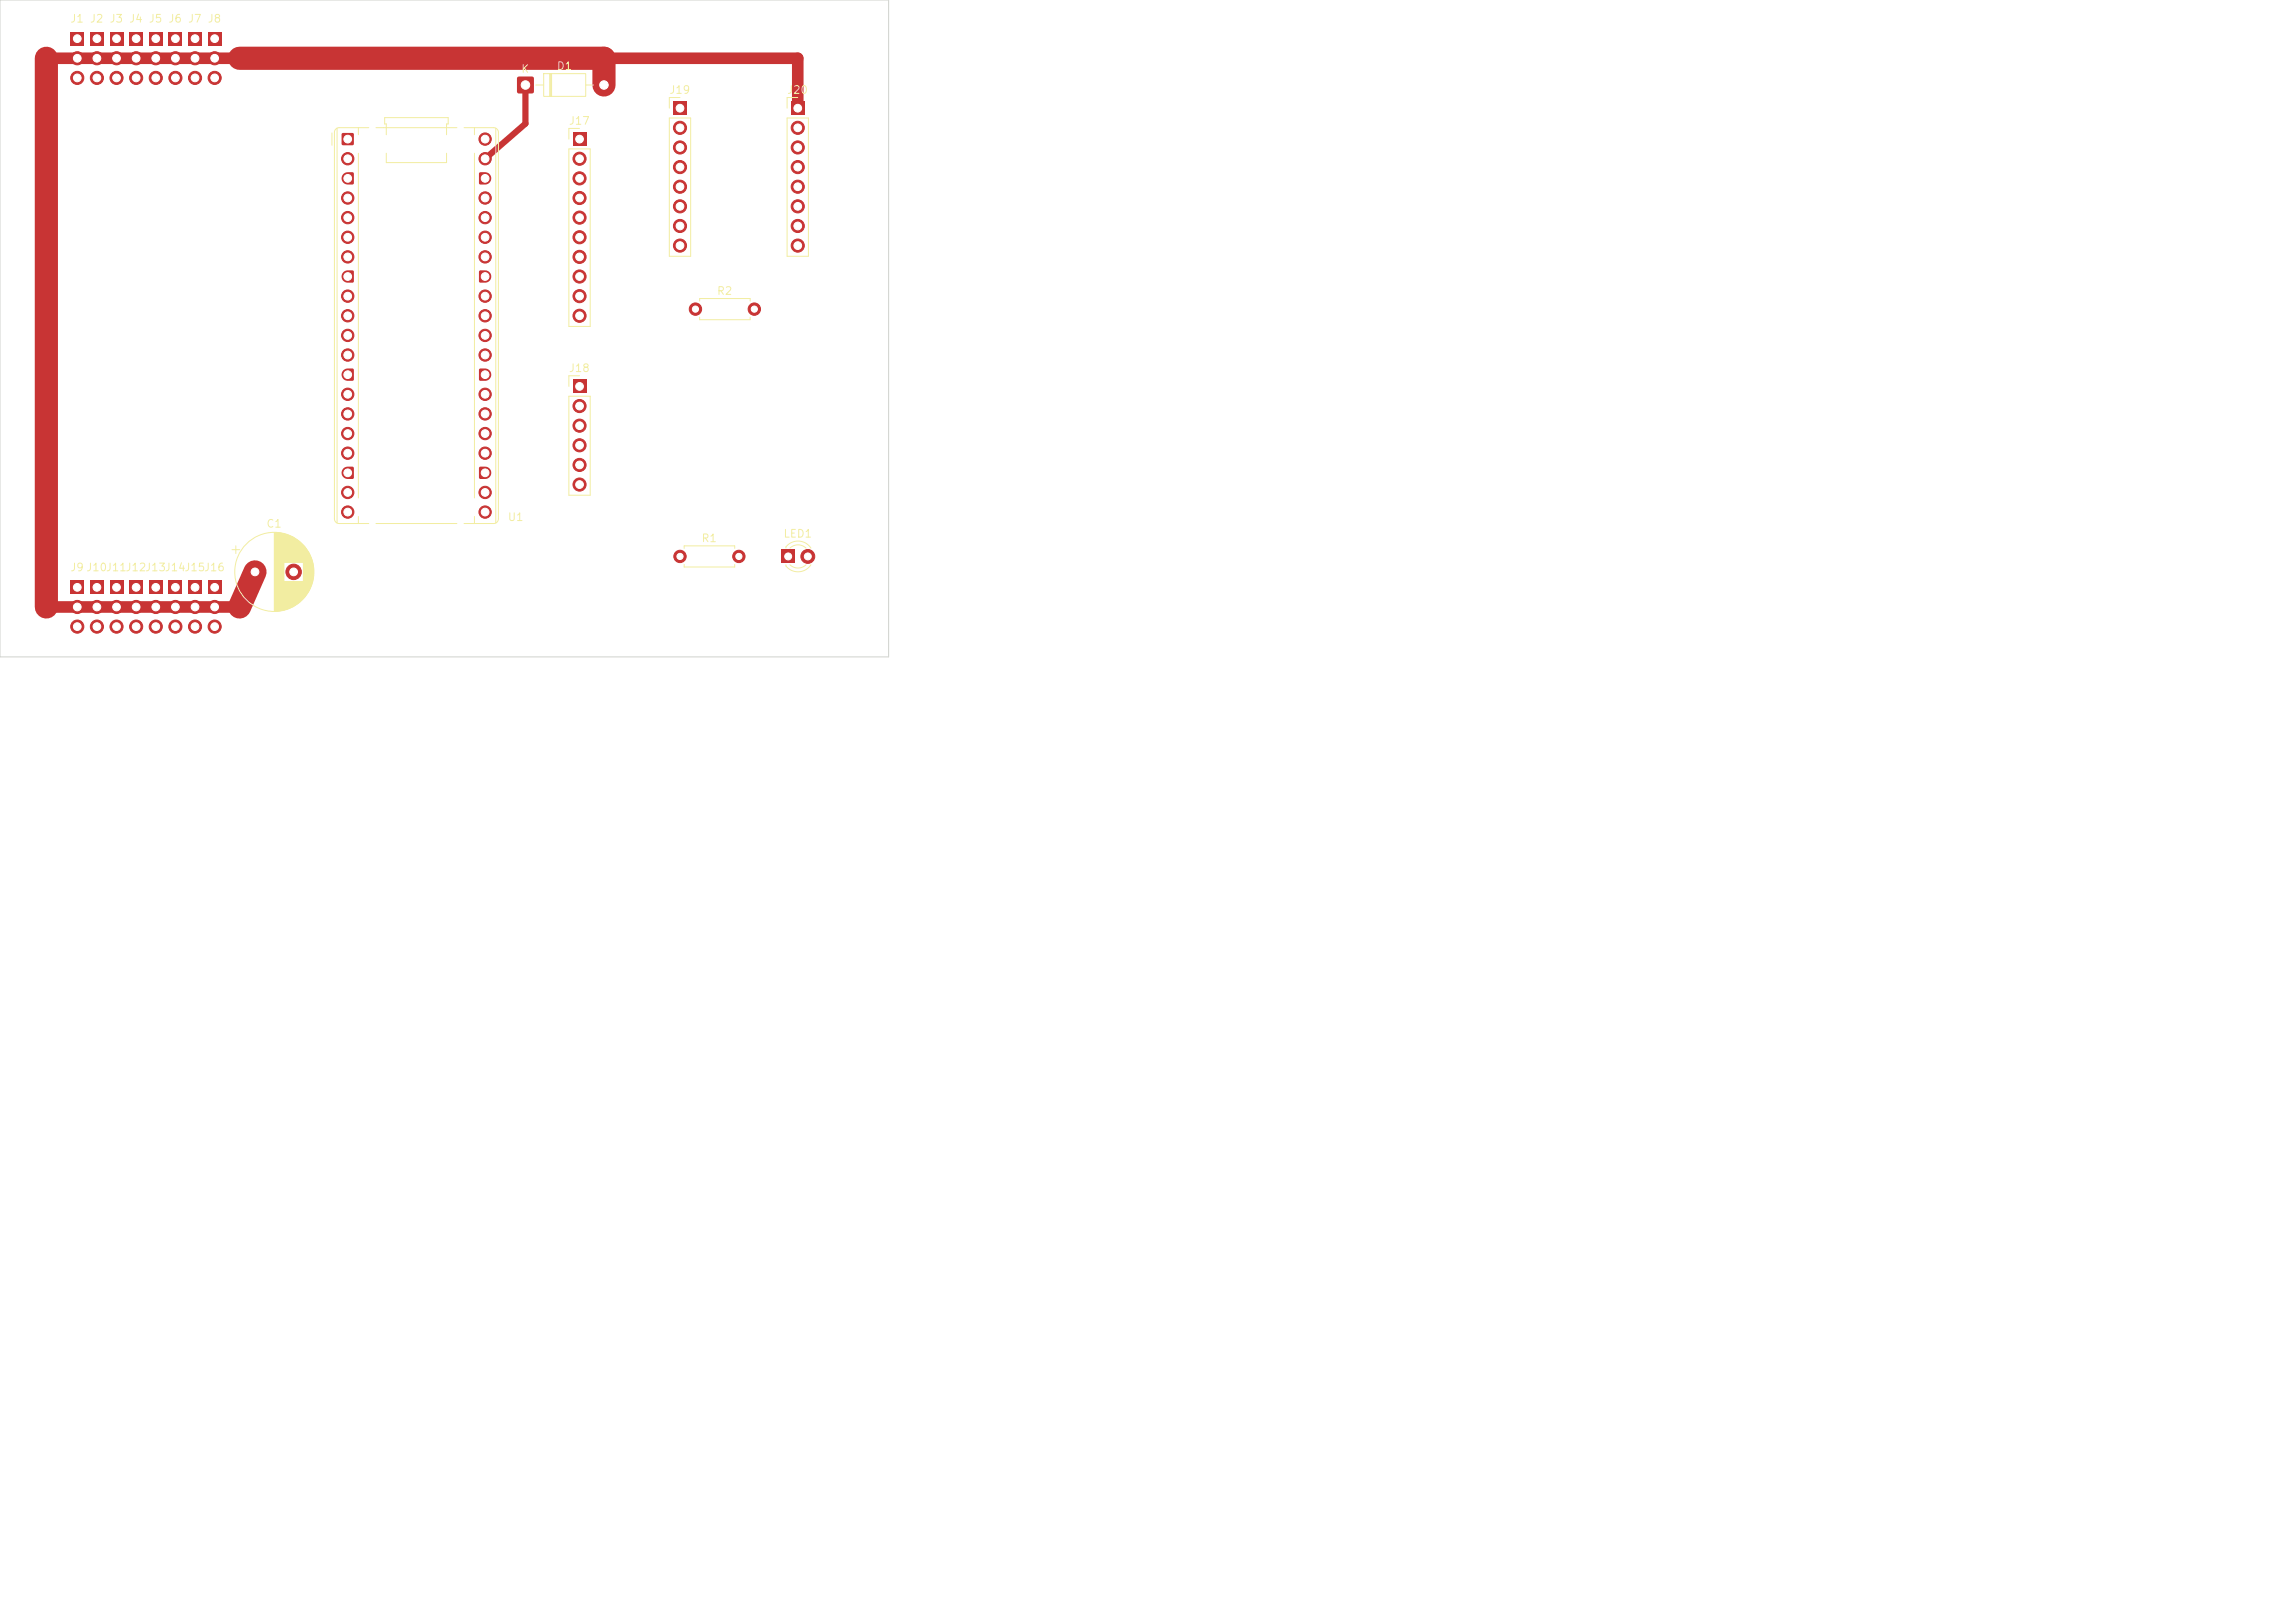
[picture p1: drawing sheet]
<svg xmlns="http://www.w3.org/2000/svg" width="297mm" height="210mm" viewBox="0 0 297 210" stroke-linecap="round" stroke-linejoin="round" font-family="sans-serif">
<defs><g id="words">
<g font-size="1" fill="#f2eda1">
<text x="9" y="3.2">J1 J2 J3 J4 J5 J6 J7 J8</text>
<text x="67.4" y="9.7">K</text>
<text x="72" y="9.3">D1</text>
<text x="73.5" y="16.4">J17</text>
<text x="86.5" y="12.4">J19</text>
<text x="101.8" y="12.4">J20</text>
<text x="92.7" y="38.4">R2</text>
<text x="73.5" y="48.4">J18</text>
<text x="34.4" y="68.5">C1</text>
<text x="65.6" y="67.7">U1</text>
<text x="90.7" y="70.4">R1</text>
<text x="101.3" y="69.8">LED1</text>
<text x="9" y="74.2">J9 J10J11J12J13J14J15J16</text>
</g>
</g></defs>
<path d="M67 10l.1-.1h1.7l.2 .1 .1 .2v1.7l-.1 .1-.2 .1h-1.7l-.1-.1-.1-.1v-1.7z" fill="#c83434"/>
<circle cx="78.2" cy="11" r="1.1" fill="#c83434" stroke="#c83434" stroke-width=".13"/>
<path d="M14.2 75.2h1.7v1.7h-1.7z" fill="#c83434"/>
<g fill="#c83434" stroke="#c83434" stroke-width=".13">
<circle cx="15.1" cy="78.5" r=".85"/>
<circle cx="15.1" cy="81.1" r=".85"/>
</g>
<path d="M32.1 73.1l.1-.1h1.5l.2 .1 .1 .2v1.5l-.1 .1-.2 .1h-1.5l-.1-.1-.1-.1v-1.5z" fill="#c83434"/>
<circle cx="38" cy="74" r="1" fill="#c83434" stroke="#c83434" stroke-width=".13"/>
<path d="M19.3 4.2h1.7v1.7h-1.7z" fill="#c83434"/>
<g fill="#c83434" stroke="#c83434" stroke-width=".13">
<circle cx="20.2" cy="7.5" r=".85"/>
<circle cx="20.2" cy="10.1" r=".85"/>
<circle cx="90" cy="40" r=".8"/>
<circle cx="97.6" cy="40" r=".8"/>
</g>
<path d="M26.9 75.2h1.7v1.7h-1.7z" fill="#c83434"/>
<g fill="#c83434" stroke="#c83434" stroke-width=".13">
<circle cx="27.8" cy="78.5" r=".85"/>
<circle cx="27.8" cy="81.1" r=".85"/>
</g>
<path d="M87.1 13.2h1.8v1.7h-1.8z" fill="#c83434"/>
<g fill="#c83434" stroke="#c83434" stroke-width=".13">
<circle cx="88" cy="16.5" r=".85"/>
<circle cx="88" cy="19.1" r=".85"/>
<circle cx="88" cy="21.6" r=".85"/>
<circle cx="88" cy="24.2" r=".85"/>
<circle cx="88" cy="26.7" r=".85"/>
<circle cx="88" cy="29.2" r=".85"/>
<circle cx="88" cy="31.8" r=".85"/>
</g>
<path d="M16.8 75.2h1.7v1.7h-1.7z" fill="#c83434"/>
<g fill="#c83434" stroke="#c83434" stroke-width=".13">
<circle cx="17.6" cy="78.5" r=".85"/>
<circle cx="17.6" cy="81.1" r=".85"/>
</g>
<path d="M44.3 17.3h1.4v1.4h-1.4z" fill="#c83434"/>
<circle cx="45" cy="20.5" r=".8" fill="#c83434" stroke="#c83434" stroke-width=".13"/>
<path d="M44.4 22.6l.5-.3h.7l.2 .1v1.4l-.2 .1h-.6a.8 .8 0 0 1-.7-.5 .8 .8 0 0 1 .1-.8z" fill="#c83434"/>
<g fill="#c83434" stroke="#c83434" stroke-width=".13">
<circle cx="45" cy="25.6" r=".8"/>
<circle cx="45" cy="28.2" r=".8"/>
<circle cx="45" cy="30.7" r=".8"/>
<circle cx="45" cy="33.2" r=".8"/>
</g>
<path d="M44.4 35.3l.5-.3h.7l.2 .1v1.4l-.2 .1h-.6a.8 .8 0 0 1-.7-.5 .8 .8 0 0 1 .1-.8z" fill="#c83434"/>
<g fill="#c83434" stroke="#c83434" stroke-width=".13">
<circle cx="45" cy="38.3" r=".8"/>
<circle cx="45" cy="40.9" r=".8"/>
<circle cx="45" cy="43.4" r=".8"/>
<circle cx="45" cy="45.9" r=".8"/>
</g>
<path d="M44.5 47.9l.5-.2h.6l.2 .1v1.4l-.2 .1h-.6a.8 .8 0 0 1-.8-.7v-.4z" fill="#c83434"/>
<g fill="#c83434" stroke="#c83434" stroke-width=".13">
<circle cx="45" cy="51" r=".8"/>
<circle cx="45" cy="53.6" r=".8"/>
<circle cx="45" cy="56.1" r=".8"/>
<circle cx="45" cy="58.6" r=".8"/>
</g>
<path d="M44.5 60.6l.5-.2h.6l.2 .1v1.4l-.2 .1h-.6a.8 .8 0 0 1-.8-.7v-.4z" fill="#c83434"/>
<g fill="#c83434" stroke="#c83434" stroke-width=".13">
<circle cx="45" cy="63.7" r=".8"/>
<circle cx="45" cy="66.3" r=".8"/>
<circle cx="62.8" cy="66.3" r=".8"/>
<circle cx="62.8" cy="63.7" r=".8"/>
</g>
<path d="M62.1 60.4h.7a.8 .8 0 0 1 .8 .7 .8 .8 0 0 1-.7 .9h-.8l-.1-.1v-1.3z" fill="#c83434"/>
<g fill="#c83434" stroke="#c83434" stroke-width=".13">
<circle cx="62.8" cy="58.6" r=".8"/>
<circle cx="62.8" cy="56.1" r=".8"/>
<circle cx="62.8" cy="53.6" r=".8"/>
<circle cx="62.8" cy="51" r=".8"/>
</g>
<path d="M62.1 47.7h.7a.8 .8 0 0 1 .8 .7 .8 .8 0 0 1-.7 .9h-.8l-.1-.1v-1.3z" fill="#c83434"/>
<g fill="#c83434" stroke="#c83434" stroke-width=".13">
<circle cx="62.8" cy="45.9" r=".8"/>
<circle cx="62.8" cy="43.4" r=".8"/>
<circle cx="62.8" cy="40.9" r=".8"/>
<circle cx="62.8" cy="38.3" r=".8"/>
</g>
<path d="M62.1 35h.7a.8 .8 0 0 1 .8 .8 .8 .8 0 0 1-.8 .8h-.7l-.1-.1v-1.3z" fill="#c83434"/>
<g fill="#c83434" stroke="#c83434" stroke-width=".13">
<circle cx="62.8" cy="33.2" r=".8"/>
<circle cx="62.8" cy="30.7" r=".8"/>
<circle cx="62.8" cy="28.2" r=".8"/>
<circle cx="62.8" cy="25.6" r=".8"/>
</g>
<path d="M62.1 22.3h.7a.8 .8 0 0 1 .8 .8 .8 .8 0 0 1-.8 .8h-.7l-.1-.1v-1.3z" fill="#c83434"/>
<g fill="#c83434" stroke="#c83434" stroke-width=".13">
<circle cx="62.8" cy="20.5" r=".8"/>
<circle cx="62.8" cy="18" r=".8"/>
</g>
<path d="M26.9 4.2h1.7v1.7h-1.7z" fill="#c83434"/>
<g fill="#c83434" stroke="#c83434" stroke-width=".13">
<circle cx="27.8" cy="7.5" r=".85"/>
<circle cx="27.8" cy="10.1" r=".85"/>
</g>
<path d="M19.3 75.2h1.7v1.7h-1.7z" fill="#c83434"/>
<g fill="#c83434" stroke="#c83434" stroke-width=".13">
<circle cx="20.2" cy="78.5" r=".85"/>
<circle cx="20.2" cy="81.1" r=".85"/>
</g>
<path d="M102.4 13.2h1.7v1.7h-1.7z" fill="#c83434"/>
<g fill="#c83434" stroke="#c83434" stroke-width=".13">
<circle cx="103.2" cy="16.5" r=".85"/>
<circle cx="103.2" cy="19.1" r=".85"/>
<circle cx="103.2" cy="21.6" r=".85"/>
<circle cx="103.2" cy="24.2" r=".85"/>
<circle cx="103.2" cy="26.7" r=".85"/>
<circle cx="103.2" cy="29.2" r=".85"/>
<circle cx="103.2" cy="31.8" r=".85"/>
</g>
<path d="M74.2 49.2h1.6v1.7h-1.6z" fill="#c83434"/>
<g fill="#c83434" stroke="#c83434" stroke-width=".13">
<circle cx="75" cy="52.5" r=".85"/>
<circle cx="75" cy="55.1" r=".85"/>
<circle cx="75" cy="57.6" r=".85"/>
<circle cx="75" cy="60.2" r=".85"/>
<circle cx="75" cy="62.7" r=".85"/>
</g>
<path d="M11.7 4.2h1.7v1.7h-1.7z" fill="#c83434"/>
<g fill="#c83434" stroke="#c83434" stroke-width=".13">
<circle cx="12.5" cy="7.5" r=".85"/>
<circle cx="12.5" cy="10.1" r=".85"/>
</g>
<path d="M14.2 4.2h1.7v1.7h-1.7z" fill="#c83434"/>
<g fill="#c83434" stroke="#c83434" stroke-width=".13">
<circle cx="15.1" cy="7.5" r=".85"/>
<circle cx="15.1" cy="10.1" r=".85"/>
</g>
<path d="M21.8 4.2h1.7v1.7h-1.7z" fill="#c83434"/>
<g fill="#c83434" stroke="#c83434" stroke-width=".13">
<circle cx="22.7" cy="7.5" r=".85"/>
<circle cx="22.7" cy="10.1" r=".85"/>
</g>
<path d="M9.2 75.2h1.6v1.7h-1.6z" fill="#c83434"/>
<g fill="#c83434" stroke="#c83434" stroke-width=".13">
<circle cx="10" cy="78.5" r=".85"/>
<circle cx="10" cy="81.1" r=".85"/>
</g>
<path d="M24.4 4.2h1.7v1.7h-1.7z" fill="#c83434"/>
<g fill="#c83434" stroke="#c83434" stroke-width=".13">
<circle cx="25.2" cy="7.5" r=".85"/>
<circle cx="25.2" cy="10.1" r=".85"/>
<circle cx="88" cy="72" r=".8"/>
<circle cx="95.6" cy="72" r=".8"/>
</g>
<path d="M11.7 75.2h1.7v1.7h-1.7z" fill="#c83434"/>
<g fill="#c83434" stroke="#c83434" stroke-width=".13">
<circle cx="12.5" cy="78.5" r=".85"/>
<circle cx="12.5" cy="81.1" r=".85"/>
</g>
<path d="M101.1 71.1h1.8v1.8h-1.8z" fill="#c83434"/>
<circle cx="104.5" cy="72" r=".9" fill="#c83434" stroke="#c83434" stroke-width=".13"/>
<path d="M24.4 75.2h1.7v1.7h-1.7z" fill="#c83434"/>
<g fill="#c83434" stroke="#c83434" stroke-width=".13">
<circle cx="25.2" cy="78.5" r=".85"/>
<circle cx="25.2" cy="81.1" r=".85"/>
</g>
<path d="M21.8 75.2h1.7v1.7h-1.7z" fill="#c83434"/>
<g fill="#c83434" stroke="#c83434" stroke-width=".13">
<circle cx="22.7" cy="78.5" r=".85"/>
<circle cx="22.7" cy="81.1" r=".85"/>
</g>
<path d="M74.2 17.2h1.6v1.7h-1.6z" fill="#c83434"/>
<g fill="#c83434" stroke="#c83434" stroke-width=".13">
<circle cx="75" cy="20.5" r=".85"/>
<circle cx="75" cy="23.1" r=".85"/>
<circle cx="75" cy="25.6" r=".85"/>
<circle cx="75" cy="28.2" r=".85"/>
<circle cx="75" cy="30.7" r=".85"/>
<circle cx="75" cy="33.2" r=".85"/>
<circle cx="75" cy="35.8" r=".85"/>
<circle cx="75" cy="38.3" r=".85"/>
<circle cx="75" cy="40.9" r=".85"/>
</g>
<path d="M9.2 4.2h1.6v1.7h-1.6z" fill="#c83434"/>
<g fill="#c83434" stroke="#c83434" stroke-width=".13">
<circle cx="10" cy="7.5" r=".85"/>
<circle cx="10" cy="10.1" r=".85"/>
</g>
<path d="M16.8 4.2h1.7v1.7h-1.7z" fill="#c83434"/>
<g fill="#c83434" stroke="#c83434" stroke-width=".13">
<circle cx="17.6" cy="7.5" r=".85"/>
<circle cx="17.6" cy="10.1" r=".85"/>
</g>
<path d="M68 11v5l-5.2 4.5" fill="none" stroke="#c83434" stroke-width=".8"/>
<path d="M6 7.5h25M78.2 7.5h25v6.5M6 78.5h25" fill="none" stroke="#c83434" stroke-width="1.5"/>
<path d="M6 7.5v71M31 7.5h47.2v3.5M33 74l-2 4.5" fill="none" stroke="#c83434" stroke-width="3"/>
<g fill="none" stroke="#f2eda1" stroke-width=".13">
<path d="M43 17.2v1.6M43.6 16.6v51.1M46.4 16.5v.9M46.4 19.8v44.6M47.7 16.5h-3.8a.61 .61 0 0 0-.6 .6v50a.61 .61 0 0 0 .6 .6h3.8M48.7 16.5h10.4M50 17.4v-1.4h-.2v-.8h8.2v.8h-.2v1.4M50 19.8v1.2h7.8v-1.2M60.1 16.5h3.8a.61 .61 0 0 1 .6 .6v50a.61 .61 0 0 1-.6 .6h-3.8M61.4 16.5v.9M61.4 19.8v44.6M64.2 16.6v51.1"/>
<path d="M69.3 11h1.1M70.4 9.5h5.4v3h-5.4zM71.1 9.5v3M71.3 9.5v3M71.4 9.5v3M73.6 19.3h2.8v22.9h-2.8zM75 16.6h-1.4v1.4M75.8 11h1M86.6 15.3h2.8v17.9h-2.8zM88 12.6h-1.4v1.4M101.9 15.3h2.7v17.9h-2.7zM103.2 12.6h-1.3v1.4"/>
<path d="M90.5 39v-.4h6.6v.4M73.6 51.3h2.8v12.8h-2.8zM75 48.6h-1.4v1.4M90.5 41v.4h6.6v-.4M30 71.1h1M30.5 70.6v1M35.5 68.9v10.2M35.6 68.9v10.2M35.7 68.9v10.2M35.8 68.9v10.2M35.9 68.9v10.2M36 68.9v10.2"/>
<path d="M36.1 69v10M36.2 69v10M36.3 69v10M36.4 69v10M36.5 69v10M36.6 69v10M36.7 69.1v9.8M36.8 69.1v3.7M36.8 75.2v3.7M36.9 69.1v3.7M36.9 75.2v3.7M37 69.1v3.7"/>
<path d="M37 75.2v3.7M37 69.2v3.6M37 75.2v3.6M37.1 69.2v3.6M37.1 75.2v3.6M37.2 69.2v3.6M37.2 75.2v3.6M37.3 69.2v3.6M37.3 75.2v3.6M37.3 69.3v3.5M37.3 75.2v3.5M37.4 69.3v3.5"/>
<path d="M37.4 75.2v3.5M37.5 69.3v3.5M37.5 75.2v3.5M37.6 69.4v3.4M37.6 75.2v3.4M37.7 69.4v3.4M37.7 75.2v3.4M37.8 69.5v3.3M37.8 75.2v3.3M37.9 69.5v3.3M37.9 75.2v3.3M38 69.6v3.2"/>
<path d="M38 75.2v3.2M38.1 69.6v3.2M38.1 75.2v3.2M38.1 69.7v3.1M38.1 75.2v3.1M38.2 69.7v3.1M38.2 75.2v3.1M38.3 69.7v3.1M38.3 75.2v3.1M38.3 69.8v3M38.3 75.2v3M38.4 69.8v3"/>
<path d="M38.4 75.2v3M38.5 69.9v2.9M38.5 75.2v2.9M38.6 70v2.8M38.6 75.2v2.9M38.6 75.2v2.8M38.7 70v2.8M38.7 75.2v2.8M38.7 70.1v2.7M38.7 75.2v2.7M38.8 70.1v2.7M38.8 75.2v2.7"/>
<path d="M38.9 70.2v2.6M38.9 75.2v2.6M39 70.3v2.5M39 75.2v2.5M39.1 70.4v2.4M39.1 75.2v2.4M39.2 70.5v2.3M39.2 75.2v2.3M39.3 70.6v6.8M39.3 70.7v6.6M39.4 70.7v6.6M39.5 70.8v6.4"/>
<path d="M39.5 70.9v6.2M39.6 70.9v6.2M39.6 71v6M39.7 71.1v5.8M39.7 71.2v5.6M39.8 71.2v5.6M39.8 71.3v5.4M39.9 71.4v5.2M39.9 71.5v5M40 71.6v4.8M40.1 71.7v4.6M40.1 71.8v4.4"/>
<path d="M40.1 71.9v4.2M40.2 72v4M40.2 72.1v3.8M40.3 72.2v3.6M40.3 72.3v3.4M40.3 72.4v3.2M40.4 72.5v3M40.4 72.6v2.8M40.5 72.8v2.4M40.5 72.9v2.2M40.5 73.1v1.8M40.6 73.4v1.2"/>
<path d="M46.4 66.8v.9M48.7 67.7h10.4M61.4 66.8v.9M88.5 71v-.4h6.6v.4M88.5 73v.4h6.6v-.4M101.7 70.9v-.1a1.99 1.99 0 0 1 3.2 .1M101.7 73.1v.1a1.99 1.99 0 0 0 3.2-.1M102.2 70.9a1.5 1.5 0 0 1 2.1 0M102.2 73.1a1.5 1.5 0 0 0 2.1 0"/>
<circle cx="35.5" cy="74" r="5.1"/>
</g>
<path d="M0 0h115v85h-115z" fill="none" stroke="#d0d2cd" stroke-width=".13"/>
<g fill="#fff" stroke="#fff" stroke-width=".13">
<circle cx="68" cy="11" r=".55"/>
<circle cx="78.2" cy="11" r=".55"/>
<circle cx="15.1" cy="76" r=".5"/>
<circle cx="15.1" cy="78.5" r=".5"/>
<circle cx="15.1" cy="81.1" r=".5"/>
<circle cx="33" cy="74" r=".5"/>
<circle cx="38" cy="74" r=".5"/>
<circle cx="20.2" cy="5" r=".5"/>
<circle cx="20.2" cy="7.5" r=".5"/>
<circle cx="20.2" cy="10.1" r=".5"/>
<circle cx="90" cy="40" r=".4"/>
<circle cx="97.6" cy="40" r=".4"/>
<circle cx="27.8" cy="76" r=".5"/>
<circle cx="27.8" cy="78.5" r=".5"/>
<circle cx="27.8" cy="81.1" r=".5"/>
<circle cx="88" cy="14" r=".5"/>
<circle cx="88" cy="16.5" r=".5"/>
<circle cx="88" cy="19.1" r=".5"/>
<circle cx="88" cy="21.6" r=".5"/>
<circle cx="88" cy="24.2" r=".5"/>
<circle cx="88" cy="26.7" r=".5"/>
<circle cx="88" cy="29.2" r=".5"/>
<circle cx="88" cy="31.8" r=".5"/>
<circle cx="17.6" cy="76" r=".5"/>
<circle cx="17.6" cy="78.5" r=".5"/>
<circle cx="17.6" cy="81.1" r=".5"/>
<circle cx="45" cy="18" r=".5"/>
<circle cx="45" cy="20.5" r=".5"/>
<circle cx="45" cy="23.1" r=".5"/>
<circle cx="45" cy="25.6" r=".5"/>
<circle cx="45" cy="28.2" r=".5"/>
<circle cx="45" cy="30.7" r=".5"/>
<circle cx="45" cy="33.2" r=".5"/>
<circle cx="45" cy="35.8" r=".5"/>
<circle cx="45" cy="38.3" r=".5"/>
<circle cx="45" cy="40.9" r=".5"/>
<circle cx="45" cy="43.4" r=".5"/>
<circle cx="45" cy="45.9" r=".5"/>
<circle cx="45" cy="48.5" r=".5"/>
<circle cx="45" cy="51" r=".5"/>
<circle cx="45" cy="53.6" r=".5"/>
<circle cx="45" cy="56.1" r=".5"/>
<circle cx="45" cy="58.6" r=".5"/>
<circle cx="45" cy="61.2" r=".5"/>
<circle cx="45" cy="63.7" r=".5"/>
<circle cx="45" cy="66.3" r=".5"/>
<circle cx="62.8" cy="66.3" r=".5"/>
<circle cx="62.8" cy="63.7" r=".5"/>
<circle cx="62.8" cy="61.2" r=".5"/>
<circle cx="62.8" cy="58.6" r=".5"/>
<circle cx="62.8" cy="56.1" r=".5"/>
<circle cx="62.8" cy="53.6" r=".5"/>
<circle cx="62.8" cy="51" r=".5"/>
<circle cx="62.8" cy="48.5" r=".5"/>
<circle cx="62.8" cy="45.9" r=".5"/>
<circle cx="62.8" cy="43.4" r=".5"/>
<circle cx="62.8" cy="40.9" r=".5"/>
<circle cx="62.8" cy="38.3" r=".5"/>
<circle cx="62.8" cy="35.8" r=".5"/>
<circle cx="62.8" cy="33.2" r=".5"/>
<circle cx="62.8" cy="30.7" r=".5"/>
<circle cx="62.8" cy="28.2" r=".5"/>
<circle cx="62.8" cy="25.6" r=".5"/>
<circle cx="62.8" cy="23.1" r=".5"/>
<circle cx="62.8" cy="20.5" r=".5"/>
<circle cx="62.8" cy="18" r=".5"/>
<circle cx="27.8" cy="5" r=".5"/>
<circle cx="27.8" cy="7.5" r=".5"/>
<circle cx="27.8" cy="10.1" r=".5"/>
<circle cx="20.2" cy="76" r=".5"/>
<circle cx="20.2" cy="78.5" r=".5"/>
<circle cx="20.2" cy="81.1" r=".5"/>
<circle cx="103.2" cy="14" r=".5"/>
<circle cx="103.2" cy="16.5" r=".5"/>
<circle cx="103.2" cy="19.1" r=".5"/>
<circle cx="103.2" cy="21.6" r=".5"/>
<circle cx="103.2" cy="24.2" r=".5"/>
<circle cx="103.2" cy="26.7" r=".5"/>
<circle cx="103.2" cy="29.2" r=".5"/>
<circle cx="103.2" cy="31.8" r=".5"/>
<circle cx="75" cy="50" r=".5"/>
<circle cx="75" cy="52.5" r=".5"/>
<circle cx="75" cy="55.1" r=".5"/>
<circle cx="75" cy="57.6" r=".5"/>
<circle cx="75" cy="60.2" r=".5"/>
<circle cx="75" cy="62.7" r=".5"/>
<circle cx="12.5" cy="5" r=".5"/>
<circle cx="12.5" cy="7.5" r=".5"/>
<circle cx="12.5" cy="10.1" r=".5"/>
<circle cx="15.1" cy="5" r=".5"/>
<circle cx="15.1" cy="7.5" r=".5"/>
<circle cx="15.1" cy="10.1" r=".5"/>
<circle cx="22.7" cy="5" r=".5"/>
<circle cx="22.7" cy="7.5" r=".5"/>
<circle cx="22.7" cy="10.1" r=".5"/>
<circle cx="10" cy="76" r=".5"/>
<circle cx="10" cy="78.5" r=".5"/>
<circle cx="10" cy="81.1" r=".5"/>
<circle cx="25.2" cy="5" r=".5"/>
<circle cx="25.2" cy="7.5" r=".5"/>
<circle cx="25.2" cy="10.1" r=".5"/>
<circle cx="88" cy="72" r=".4"/>
<circle cx="95.6" cy="72" r=".4"/>
<circle cx="12.5" cy="76" r=".5"/>
<circle cx="12.5" cy="78.5" r=".5"/>
<circle cx="12.5" cy="81.1" r=".5"/>
<circle cx="102" cy="72" r=".45"/>
<circle cx="104.5" cy="72" r=".45"/>
<circle cx="25.2" cy="76" r=".5"/>
<circle cx="25.2" cy="78.5" r=".5"/>
<circle cx="25.2" cy="81.1" r=".5"/>
<circle cx="22.7" cy="76" r=".5"/>
<circle cx="22.7" cy="78.5" r=".5"/>
<circle cx="22.7" cy="81.1" r=".5"/>
<circle cx="75" cy="18" r=".5"/>
<circle cx="75" cy="20.5" r=".5"/>
<circle cx="75" cy="23.1" r=".5"/>
<circle cx="75" cy="25.6" r=".5"/>
<circle cx="75" cy="28.2" r=".5"/>
<circle cx="75" cy="30.7" r=".5"/>
<circle cx="75" cy="33.2" r=".5"/>
<circle cx="75" cy="35.8" r=".5"/>
<circle cx="75" cy="38.3" r=".5"/>
<circle cx="75" cy="40.9" r=".5"/>
<circle cx="10" cy="5" r=".5"/>
<circle cx="10" cy="7.5" r=".5"/>
<circle cx="10" cy="10.1" r=".5"/>
<circle cx="17.6" cy="5" r=".5"/>
<circle cx="17.6" cy="7.5" r=".5"/>
<circle cx="17.6" cy="10.1" r=".5"/>
</g>
<use href="#words"/>
</svg>
